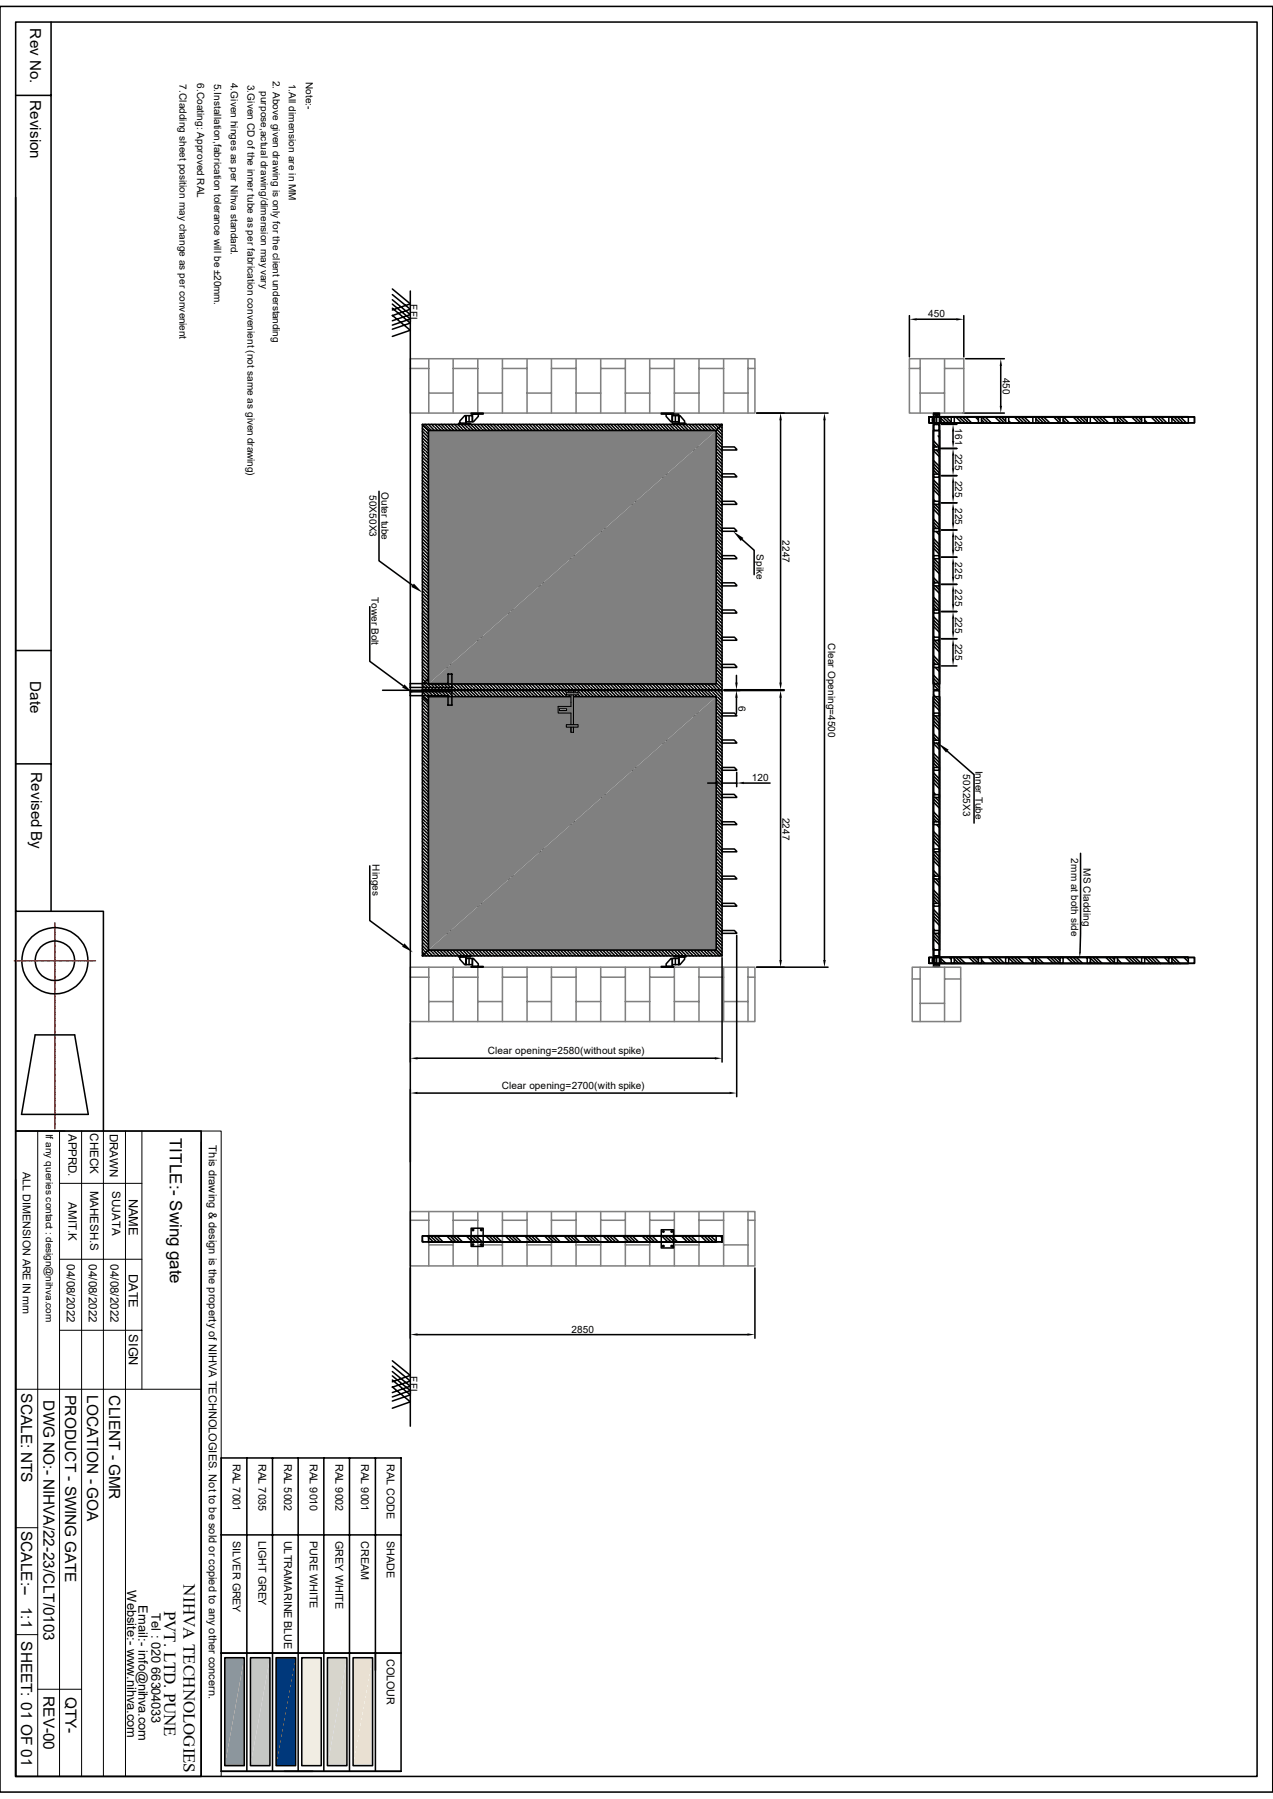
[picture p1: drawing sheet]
<svg xmlns="http://www.w3.org/2000/svg" width="210mm" height="297mm" viewBox="0 0 210 297" stroke-linecap="round" stroke-linejoin="round" font-family="sans-serif">
<defs><g id="words">
<g font-size="2.8">
<text x="28" y="187.8" transform="rotate(90 28 187.8)">TITLE:- Swing gate</text>
<text x="30.3" y="261.6" transform="rotate(90 30.3 261.6)">NIHVA TECHNOLOGIES</text>
<text x="27.1" y="265.9" transform="rotate(90 27.1 265.9)">PVT. LTD. PUNE</text>
</g>
<g font-size="2.5">
<text x="5" y="4.7" transform="rotate(90 5 4.7)">Rev No.</text>
<text x="5" y="16.6" transform="rotate(90 5 16.6)">Revision</text>
<text x="5" y="112.5" transform="rotate(90 5 112.5)">Date</text>
<text x="5.2" y="127.5" transform="rotate(90 5.2 127.5)">Revised By</text>
<text x="3.5" y="230" transform="rotate(90 3.5 230)">SCALE: NTS</text>
<text x="7.2" y="231.2" transform="rotate(90 7.2 231.2)">DWG NO:- NIHVA/22-23/CLT/0103</text>
<text x="10.8" y="230.3" transform="rotate(90 10.8 230.3)">PRODUCT - SWING GATE</text>
<text x="14.4" y="230.3" transform="rotate(90 14.4 230.3)">LOCATION - GOA</text>
<text x="18" y="230.4" transform="rotate(90 18 230.4)">CLIENT - GMR</text>
<text x="3.5" y="252.7" transform="rotate(90 3.5 252.7)">SCALE:--</text>
<text x="3.5" y="265.3" transform="rotate(90 3.5 265.3)">1:1</text>
<text x="3.5" y="271" transform="rotate(90 3.5 271)">SHEET: 01 OF 01</text>
<text x="7.2" y="280" transform="rotate(90 7.2 280)">REV-00</text>
<text x="10.8" y="280.2" transform="rotate(90 10.8 280.2)">QTY-</text>
</g>
<g font-size="2.1">
<text x="21.3" y="197.9" transform="rotate(90 21.3 197.9)">NAME</text>
<text x="21.3" y="210.3" transform="rotate(90 21.3 210.3)">DATE</text>
<text x="21.3" y="220.3" transform="rotate(90 21.3 220.3)">SIGN</text>
<text x="21" y="262.6" transform="rotate(90 21 262.6)">Website:- www.nihva.com</text>
<text x="22.9" y="265" transform="rotate(90 22.9 265)">Email:- info@nihva.com</text>
<text x="25" y="266.3" transform="rotate(90 25 266.3)">Tel : 020 66304033</text>
</g>
<g font-size="1.9">
<text x="11.3" y="187.2" transform="rotate(90 11.3 187.2)">APPRD.</text>
<text x="14.9" y="187.1" transform="rotate(90 14.9 187.1)">CHECK</text>
<text x="18.1" y="187.2" transform="rotate(90 18.1 187.2)">DRAWN</text>
<text x="14.9" y="196.6" transform="rotate(90 14.9 196.6)">MAHESH.S</text>
<text x="18.5" y="196.7" transform="rotate(90 18.5 196.7)">SUJATA</text>
<text x="11.3" y="198.5" transform="rotate(90 11.3 198.5)">AMIT.K</text>
<text x="11" y="208.7" transform="rotate(90 11 208.7)">04/08/2022</text>
<text x="14.6" y="208.7" transform="rotate(90 14.6 208.7)">04/08/2022</text>
<text x="18.2" y="208.7" transform="rotate(90 18.2 208.7)">04/08/2022</text>
</g>
<g font-size="1.8">
<text x="34.5" y="189.1" transform="rotate(90 34.5 189.1)">This drawing &amp; design is the property of NIHVA TECHNOLOGIES. Not to be sold or copied to any other concern.</text>
<text x="3.8" y="193.4" transform="rotate(90 3.8 193.4)">ALL DIMENSION ARE IN mm</text>
<text x="38.4" y="241.6" transform="rotate(90 38.4 241.6)">RAL 7001</text>
<text x="42.6" y="241.6" transform="rotate(90 42.6 241.6)">RAL 7035</text>
<text x="46.9" y="241.6" transform="rotate(90 46.9 241.6)">RAL 5002</text>
<text x="51.1" y="241.6" transform="rotate(90 51.1 241.6)">RAL 9010</text>
<text x="55.3" y="241.6" transform="rotate(90 55.3 241.6)">RAL 9002</text>
<text x="59.6" y="241.6" transform="rotate(90 59.6 241.6)">RAL 9001</text>
<text x="63.8" y="241.6" transform="rotate(90 63.8 241.6)">RAL CODE</text>
<text x="38.4" y="254.4" transform="rotate(90 38.4 254.4)">SILVER GREY</text>
<text x="42.6" y="254.3" transform="rotate(90 42.6 254.3)">LIGHT GREY</text>
<text x="46.9" y="254.3" transform="rotate(90 46.9 254.3)">ULTRAMARINE BLUE</text>
<text x="51.1" y="254.3" transform="rotate(90 51.1 254.3)">PURE WHITE</text>
<text x="55.3" y="254.4" transform="rotate(90 55.3 254.4)">GREY WHITE</text>
<text x="59.6" y="254.4" transform="rotate(90 59.6 254.4)">CREAM</text>
<text x="63.8" y="254.4" transform="rotate(90 63.8 254.4)">SHADE</text>
<text x="63.8" y="273.9" transform="rotate(90 63.8 273.9)">COLOUR</text>
</g>
<g font-size="1.7">
<text x="29.6" y="13.9" transform="rotate(90 29.6 13.9)">7.Cladding sheet position may change as per convenient</text>
<text x="32.6" y="13.7" transform="rotate(90 32.6 13.7)">6.Coating: Approved RAL</text>
<text x="35.3" y="13.8" transform="rotate(90 35.3 13.8)">5.Installation,fabrication tolerance will be ±20mm.</text>
<text x="38.1" y="13.7" transform="rotate(90 38.1 13.7)">4.Given hinges as per Nihva standard.</text>
<text x="40.9" y="14" transform="rotate(90 40.9 14)">3.Given CD of the inner tube as per fabrication convenient (not same as given drawing)</text>
<text x="43" y="15" transform="rotate(90 43 15)">purpose,actual drawing/dimension may vary</text>
<text x="45" y="13.3" transform="rotate(90 45 13.3)">2. Above given drawing is only for the client understanding</text>
<text x="47.6" y="13.8" transform="rotate(90 47.6 13.8)">1.All dimension are in MM</text>
<text x="50.5" y="13.5" transform="rotate(90 50.5 13.5)">Note:-</text>
<text x="67.7" y="50.2" transform="rotate(90 67.7 50.2)">FFL</text>
<text x="153.1" y="52.4">450</text>
<text x="165.4" y="62.4" transform="rotate(90 165.4 62.4)">450</text>
<text x="157.6" y="70.7" transform="rotate(90 157.6 70.7)">161</text>
<text x="157.6" y="74.9" transform="rotate(90 157.6 74.9)">225</text>
<text x="61" y="81.7" transform="rotate(90 61 81.7)">50X50X3</text>
<text x="63" y="81.2" transform="rotate(90 63 81.2)">Outer tube</text>
<text x="157.6" y="79.4" transform="rotate(90 157.6 79.4)">225</text>
<text x="157.6" y="83.9" transform="rotate(90 157.6 83.9)">225</text>
<text x="129.1" y="89.2" transform="rotate(90 129.1 89.2)">2247</text>
<text x="157.6" y="88.3" transform="rotate(90 157.6 88.3)">225</text>
<text x="124.8" y="91.5" transform="rotate(90 124.8 91.5)">Spike</text>
<text x="157.6" y="92.8" transform="rotate(90 157.6 92.8)">225</text>
<text x="61.3" y="98.5" transform="rotate(90 61.3 98.5)">Tower Bolt</text>
<text x="157.6" y="97.3" transform="rotate(90 157.6 97.3)">225</text>
<text x="157.6" y="101.8" transform="rotate(90 157.6 101.8)">225</text>
<text x="136.7" y="106.2" transform="rotate(90 136.7 106.2)">Clear Opening=4500</text>
<text x="157.6" y="106.3" transform="rotate(90 157.6 106.3)">225</text>
<text x="121.8" y="116.6" transform="rotate(90 121.8 116.6)">6</text>
<text x="124" y="128.9">120</text>
<text x="158.9" y="127.8" transform="rotate(90 158.9 127.8)">50X25X3</text>
<text x="160.9" y="127.2" transform="rotate(90 160.9 127.2)">Inner Tube</text>
<text x="129.1" y="135" transform="rotate(90 129.1 135)">2247</text>
<text x="61.5" y="142.7" transform="rotate(90 61.5 142.7)">Hinges</text>
<text x="176.7" y="141.7" transform="rotate(90 176.7 141.7)">2mm at both side</text>
<text x="178.7" y="143.3" transform="rotate(90 178.7 143.3)">MS Cladding</text>
<text x="80.5" y="174.1">Clear opening=2580(without spike)</text>
<text x="82.8" y="179.8">Clear opening=2700(with spike)</text>
<text x="7.5" y="187.2" transform="rotate(90 7.5 187.2)">If any queries contact : design@nihva.com</text>
<text x="94.3" y="220">2850</text>
<text x="67.7" y="227.2" transform="rotate(90 67.7 227.2)">FFL</text>
</g>
</g></defs>
<g fill="none" stroke="#000" stroke-width=".25">
<path d="M69.7 70.1l1 1M69.7 71.2l1 1M69.7 72.3l1 1M69.7 73.4l1 1M69.7 74.4l1 1M69.7 75.5l1 1M69.7 76.6l1 1M69.7 77.7l1 1M69.7 78.7l1 1.1M69.7 79.8l1 1M69.7 70.1h49.4v43.8h-49.4zM69.7 70.7h.1"/>
<path d="M69.7 72.8l.2 .2M69.7 73.9l.1 .1M69.7 76.1l.2 .2M69.7 77.1l.1 .1M69.7 79.3l.2 .2M69.8 71.8l.2 .3M69.8 75.1l.2 .2M69.8 78.3l.2 .3M69.9 70.9l.2 .3M69.9 74.1l.2 .3M69.9 77.3l.2 .3M70 73.2l.3 .2"/>
<path d="M70 76.4l.3 .3M70 79.6l.3 .3M70.1 70.1l.2 .1M70.1 72.2l.3 .3M70.1 75.5l.3 .2M70.1 78.7l.3 .3M70.3 71.3l.3 .3M70.3 74.5l.3 .3M70.3 77.7l.3 .3M70.4 70.4l.3 .2M70.4 73.6l.3 .2M70.4 76.8l.3 .2"/>
<path d="M70.6 72.6l.1 .2M70.6 75.9l.1 .1M70.6 79.1l.1 .1M70.7 70.1l1 1M70.7 73.8h47.5v.5h-47.5zM70.7 78.3h47.5v.5h-47.5zM70.7 71.1h47.5v41.8h-47.5zM70.8 70.7l.3 .3M71.2 70.1h.1M71.4 70.2l.2 .3M71.8 70.1l1 1M71.8 70.6l.3 .3"/>
<path d="M72.2 71v.1M72.3 70.1l.3 .3M72.7 70.5l.3 .2M72.8 70.1l1 1M73.1 70.9l.2 .2M73.4 70.1l.1 .1M73.7 70.4l.2 .2M73.9 70.1l1 1M74 70.7l.3 .3M74.4 70.1h.1M74.6 70.2l.2 .3M75 70.1l1 1"/>
<path d="M75 70.6l.3 .3M75.4 71v.1M75.5 70.1l.3 .3M75.9 70.5l.3 .2M76.1 70.1l.9 1M76.3 70.9l.2 .2M76.6 70.1l.2 .1M76.9 70.4l.2 .2M77.1 70.1l1 1M77.3 70.7l.3 .3M77.7 70.1h.1M77.8 70.2l.3 .3"/>
<path d="M78.2 70.1l1 1M78.2 70.6l.3 .3M78.6 71l.1 .1M78.8 70.1l.2 .3M79.2 70.5l.2 .2M79.3 70.1l1 1M79.6 70.9l.2 .2M79.8 70.1l.2 .1M80.1 70.4l.3 .2M80.3 70.1l1.1 1M80.5 70.7l.3 .3M80.9 70.1h.1"/>
<path d="M81 70.2l.3 .3M81.4 70.1l1 1M81.4 70.6l.3 .3M81.9 71v.1M82 70.1l.3 .3M82.4 70.5l.3 .2M82.5 70.1l1 1M82.8 70.9l.2 .2M83.1 70.1l.1 .1M83.3 70.4l.3 .2M83.6 70.1l1 1M83.7 70.7l.3 .3"/>
<path d="M84.1 70.1h.1M84.3 70.2l.2 .3M84.7 70.1l.9 1M84.7 70.6l.2 .3M85.1 71v.1M85.2 70.1l.3 .3M85.6 70.5l.3 .2M85.7 70.1l1 1M86 70.9l.2 .2M86.3 70.1l.1 .1M86.6 70.4l.2 .2M86.8 70.1l1 1"/>
<path d="M87 70.7l.2 .3M87.3 70.1h.1M87.5 70.2l.3 .3M87.9 70.1l1 1M87.9 70.6l.3 .3M88.3 71v.1M88.4 70.1l.3 .3M88.9 70.5l.2 .2M88.9 70.1l1.1 1M89.2 70.9l.2 .2M89.5 70.1l.2 .1M89.8 70.4l.2 .2"/>
<path d="M90 70.1l1 1M90.2 70.7l.3 .3M90.6 70.1h.1M90.7 70.2l.3 .3M91.1 70.1l1 1M91.1 70.6l.3 .3M91.5 71l.1 .1M91.7 70.1l.2 .3M92.1 70.5l.2 .2M92.2 70.1l1 1M92.5 70.9l.1 .2M92.7 70.1l.2 .1"/>
<path d="M93 70.4l.3 .2M93.3 70.1l.9 1M93.4 70.7l.3 .3M93.8 70.1h.1M93.9 70.2l.3 .3M94.3 70.1l1 1M94.4 70.6l.2 .3M94.7 71l.1 .1M94.9 70.1l.3 .3M95.3 70.5l.2 .2M95.4 70.1l1 1M95.7 70.9l.1 .2"/>
<path d="M95.9 70.1l.2 .1M96.2 70.4l.3 .2M96.5 70.1l1 1M96.6 70.7l.3 .3M97 70.1h.1M97.2 70.2l.3 .3M97.5 70.1l1.1 1M97.6 70.6l.2 .3M98 71v.1M98.1 70.1l.3 .3M98.5 70.5l.3 .2M98.6 70.1l1 1"/>
<path d="M98.9 70.9l.2 .2M99.1 70.1l.2 .1M99.4 70.4l.3 .2M99.7 70.1l1 1M99.9 70.7l.2 .3M100.2 70.1h.1M100.4 70.2l.3 .3M100.8 70.1l1 1M100.8 70.6l.2 .3M101.2 71v.1M101.3 70.1l.3 .3M101.7 70.5l.3 .2"/>
<path d="M101.9 70.1l.9 1M102.2 70.9l.1 .2M102.4 70.1l.1 .1M102.7 70.4l.3 .2M102.9 70.1l1 1M103.1 70.7l.2 .3M103.5 70.1h.1M103.6 70.2l.3 .3M104 70.1l1 1M104 70.6l.3 .3M104.4 71v.1M104.6 70.1l.2 .3"/>
<path d="M104.9 70.5l.3 .2M105.1 70.1l1 1M105.4 70.9l.1 .2M105.6 70.1l.1 .1M105.9 70.4l.3 .2M106.1 70.1l1 1M106.3 70.7l.3 .3M106.7 70.1h.1M106.8 70.2l.3 .3M107.2 70.1l1 1M107.2 70.6l.3 .3M107.7 71v.1"/>
<path d="M107.8 70.1l.2 .3M108.2 70.5l.3 .2M108.3 70.1l1 1M108.6 70.9l.2 .2M108.8 70.1l.2 .1M109.1 70.4l.3 .2M109.4 70.1l1 1M109.5 70.7l.3 .3M109.9 70.1h.1M110.1 70.2l.2 .3M110.4 70.1l1 1M110.4 70.6l.3 .3"/>
<path d="M110.9 71v.1M111 70.1l.3 .3M111.4 70.5l.3 .2M111.5 70.1l1 1M111.8 70.9l.2 .2M112.1 70.1l.1 .1M112.4 70.4l.2 .2M112.6 70.1l1 1M112.7 70.7l.3 .3M113.1 70.1h.1M113.3 70.2l.2 .3M113.7 70.1l1 1"/>
<path d="M113.7 70.6l.3 .3M114.1 71v.1M114.2 70.1l.3 .3M114.6 70.5l.3 .2M114.7 70.1l1 1M115 70.9l.2 .2M115.3 70.1l.1 .1M115.6 70.4l.2 .2M115.8 70.1l1 1M116 70.7l.2 .3M116.4 70.1h.1M116.5 70.2l.3 .3"/>
<path d="M116.9 70.1l1 1M116.9 70.6l.3 .3M117.3 71v.1M117.4 70.1l.3 .3M117.9 70.5l.2 .2M118 70.1l1.1 1.1M118.2 71.3l.9 1M118.2 72.4l.9 1M118.2 73.5l.9 1M118.2 74.5l.9 1M118.2 75.6l.9 1M118.2 76.7l.9 1"/>
<path d="M118.2 77.8l.9 1M118.2 78.8l.9 1M118.2 79.9l.9 1M118.2 71.8l.2 .3M118.2 72.9v.1M118.2 75.1l.2 .2M118.2 76.2v.1M118.2 78.3l.2 .3M118.2 79.4v.1M118.2 70.9l.3 .3M118.2 74.1l.3 .3M118.2 77.3l.3 .3"/>
<path d="M118.4 73.2l.3 .2M118.4 76.4l.3 .3M118.4 79.6l.3 .3M118.5 70.1l.2 .1M118.5 72.2l.3 .3M118.5 75.5l.3 .2M118.5 78.7l.3 .3M118.7 71.3l.2 .3M118.7 74.5l.2 .3M118.7 77.7l.2 .3M118.8 70.4l.3 .2M118.8 73.6l.3 .2"/>
<path d="M118.8 76.8l.3 .3M118.9 72.6l.2 .3M118.9 75.9l.2 .2M118.9 79.1l.2 .2M119 70.1l.1 .1M119.1 71.7v.1M119.1 74.9v.1M119.1 78.1v.1M119.1 70.1l-.9 1M154 71.1v41.8zM154 72.8l1 1M154 76l1 1"/>
<path d="M154 79.2l1 1M154 73.3l.5 .5M154 76.5l1 1.1M154 79.8l1 1M154 77.1l1 1M154 74.4l1 1M154 77.6l.6 .7M154 70.1h1v1h-1v-1h1v43.8h-1zM154 73.8h1v.5h-1zM154 78.3h1v.5h-1zM154.4 74.3l.6 .5M154.8 72l.2 .2"/>
<path d="M154.9 74.3h.1M155 71.1v41.8zM69.7 80.9l1 1M69.7 82l1 1M69.7 83.1l1 .9M69.7 84.1l1 1M69.7 85.2l1 1M69.7 86.3l1 .9M69.7 87.3l1 1M69.7 88.4l1 1M69.7 89.5l1 1M69.7 90.6l1 1"/>
<path d="M69.7 91.7l1 .9M69.7 92.7l1 1M69.7 93.8l1 1M69.7 94.9l1 .9M69.7 95.9l1 1M69.7 97l1 1M69.7 98.1l1 1M69.7 99.1l1 1.1M69.7 80.3l.1 .1M69.7 82.5l.2 .2M69.7 83.6l.1 .1M69.7 85.7l.2 .2"/>
<path d="M69.7 86.8l.1 .1M69.7 88.9l.2 .3M69.7 90l.1 .1M69.7 92.2l.2 .2M69.7 93.3h.1M69.7 95.4l.2 .2M69.7 96.5l.1 .1M69.7 98.6l.2 .2M69.7 99.7l.1 .1M69.8 81.5l.2 .3M69.8 84.7l.2 .3M69.8 88l.2 .2"/>
<path d="M69.8 91.2l.2 .2M69.8 94.4l.2 .3M69.8 97.6l.2 .3M69.9 80.6l.2 .2M69.9 83.8l.2 .3M69.9 87l.2 .3M69.9 90.3l.2 .2M69.9 93.5l.2 .2M69.9 96.7l.2 .2M69.9 99.9l.2 .3M70 82.8l.3 .3M70 86.1l.3 .3"/>
<path d="M70 89.3l.3 .3M70 92.5l.3 .3M70 95.8l.3 .2M70 99l.3 .2M70.1 81.9l.3 .3M70.1 85.1l.3 .3M70.1 88.3l.3 .3M70.1 91.6l.3 .3M70.1 94.8l.3 .3M70.1 98l.3 .3M70.3 81l.3 .2M70.3 84.2l.3 .3"/>
<path d="M70.3 87.4l.3 .3M70.3 90.6l.3 .3M70.3 93.9l.3 .2M70.3 97.1l.3 .3M70.4 80l.3 .3M70.4 83.3l.3 .2M70.4 86.5l.3 .2M70.4 89.7l.3 .3M70.4 92.9l.3 .3M70.4 96.1l.3 .3M70.4 99.4l.3 .2M70.6 82.3l.1 .1"/>
<path d="M70.6 85.6h.1M70.6 88.8l.1 .1M70.6 92l.1 .1M70.6 95.2l.1 .1M70.6 98.4l.1 .2M70.7 82.8h47.5v.5h-47.5zM70.7 87.2h47.5v.6h-47.5zM70.7 91.7h47.5v.5h-47.5zM70.7 96.2h47.5v.5h-47.5zM118.2 81l.9 1M118.2 82.1l.9 1M118.2 83.1l.9 1.1"/>
<path d="M118.2 84.2l.9 1M118.2 85.3l.9 1M118.2 86.4l.9 1M118.2 87.5l.9 .9M118.2 88.5l.9 1M118.2 89.6l.9 1M118.2 90.7l.9 1M118.2 91.7l.9 1.1M118.2 92.8l.9 1M118.2 93.9l.9 1M118.2 95l.9 1M118.2 96.1l.9 .9"/>
<path d="M118.2 97.1l.9 1M118.2 98.2l.9 1M118.2 99.3l.9 .9M118.2 84.8l.2 .2M118.2 85.8v.1M118.2 88l.2 .2M118.2 89.1v.1M118.2 91.2l.2 .2M118.2 92.3v.1M118.2 94.4l.2 .3M118.2 95.5v.1M118.2 97.7l.2 .2"/>
<path d="M118.2 98.7v.1M118.2 81.5l.2 .3M118.2 82.6v.1M118.2 87l.3 .3M118.2 90.3l.3 .2M118.2 93.5l.3 .2M118.2 96.7l.3 .2M118.2 99.9l.3 .3M118.2 80.6l.3 .2M118.2 83.8l.3 .3M118.4 86.1l.3 .3M118.4 89.3l.3 .3"/>
<path d="M118.4 92.5l.3 .3M118.4 95.8l.3 .2M118.4 99l.3 .2M118.4 82.8l.3 .3M118.5 85.1l.3 .3M118.5 88.3l.3 .3M118.5 91.6l.3 .3M118.5 94.8l.3 .3M118.5 98l.3 .3M118.5 81.9l.3 .3M118.7 87.4l.2 .3M118.7 90.6l.2 .3"/>
<path d="M118.7 93.9l.2 .2M118.7 97.1l.2 .3M118.7 81l.2 .2M118.7 84.2l.2 .3M118.8 86.5l.3 .2M118.8 89.7l.3 .3M118.8 92.9l.3 .3M118.8 96.1l.3 .3M118.8 99.4l.3 .3M118.8 80l.3 .3M118.8 83.3l.3 .2M118.9 85.6l.2 .2"/>
<path d="M118.9 88.8l.2 .2M118.9 92l.2 .2M118.9 95.2l.2 .2M118.9 98.4l.2 .2M118.9 82.3l.2 .3M119.1 87.8v.1M119.1 91.1h.1M119.1 94.3v.1M119.1 97.5v.1M119.1 81.4h.1M119.1 84.6v.1M154 82.5l.3 .3"/>
<path d="M154 85.7l1 1M154 88.9l1 1M154 95.4l.9 .8M154 98.6l1 1M154 86.2l1 1M154 89.5l1 .9M154 92.7l1 1M154 95.9l.3 .3M154 99.1l1 1M154 80.3l1 1M154 83.5l1 1M154 86.7l.5 .5"/>
<path d="M154 90l1 1M154 93.2l1 1M154 99.7l1 1M154 80.9l1 .9M154 84.1l1 1M154 90.5l1 1M154 93.7l1 1M154 97l1 1M154 82.8h1v.5h-1zM154 87.2h1v.6h-1zM154 91.7h1v.5h-1zM154 96.2h1v.5h-1z"/>
<path d="M154.1 92.2l.9 .9M154.3 83.3l.7 .7M154.3 96.7l.7 .7M154.4 87.8l.6 .5M154.8 83.3l.2 .1M154.8 96.7l.2 .2M155 87.8h.1M69.7 100.2l1 1M69.7 101.3l1 1M69.7 102.4l1 1M69.7 103.5l1 .9M69.7 104.5l1 1"/>
<path d="M69.7 105.6l1 1M69.7 106.7l1 1M69.7 107.7l1 1.1M69.7 108.8l1 1M69.7 109.9l1 1M69.7 111l1 1M69.7 112.1l1.8 1.8M69.7 113.1l.7 .8M69.7 101.9l.2 .2M69.7 102.9l.1 .1M69.7 105.1l.2 .2M69.7 106.1l.1 .1"/>
<path d="M69.7 108.3l.2 .2M69.7 109.3l.1 .1M69.7 111.5l.2 .2M69.7 112.6l.1 .1M69.8 104.1l.2 .3M69.8 107.3l.2 .3M69.8 110.5l.2 .3M69.8 113.7l.1 .2M69.8 100.8l.2 .3M69.9 103.1l.2 .3M69.9 106.3l.2 .3M69.9 109.6l.2 .3"/>
<path d="M69.9 112.8l.2 .3M70 102.2l.3 .2M70 105.4l.3 .3M70 108.6l.3 .3M70 111.8l.3 .3M70.1 104.5l.3 .2M70.1 107.7l.3 .2M70.1 110.9l.3 .3M70.1 101.3l.3 .2M70.3 103.5l.3 .3M70.3 106.8l.3 .2M70.3 110l.3 .2"/>
<path d="M70.3 113.2l.3 .3M70.3 100.3l.3 .3M70.4 102.6l.3 .2M70.4 105.8l.3 .2M70.4 109.1l.3 .2M70.4 112.3l.3 .2M70.6 101.6l.1 .2M70.6 104.9l.1 .1M70.6 108.1l.1 .1M70.6 111.3l.1 .1M70.7 112l-1 1M70.7 113.6l.3 .3"/>
<path d="M70.7 100.7h47.5v.5h-47.5zM70.7 105.2h47.5v.5h-47.5zM70.7 109.7h47.5v.5h-47.5zM71 112.9h.1M71.2 113.1l.3 .2M71.6 112.9l1 1M71.6 113.5l.3 .2M72.1 113.9h.1M72.2 112.9l.2 .3M72.6 113.3l.3 .3M72.7 112.9l1 1M73 113.7l.1 .2"/>
<path d="M73.2 112.9l.2 .2M73.5 113.2l.3 .3M73.7 112.9l1 1M73.9 113.6l.3 .3M74.3 112.9h.1M74.5 113.1l.2 .2M74.8 112.9l1 1M74.8 113.5l.3 .2M75.3 113.9h.1M75.4 112.9l.3 .3M75.8 113.3l.3 .3M75.9 112.9l1 1"/>
<path d="M76.2 113.7l.2 .2M76.4 112.9l.2 .2M76.8 113.2l.2 .3M77 112.9l1 1M77.1 113.6l.3 .3M77.5 112.9h.1M77.7 113.1l.2 .2M78 112.9l1 1M78.1 113.5l.3 .2M78.5 113.9h.1M78.6 112.9l.3 .3M79 113.3l.3 .3"/>
<path d="M79.1 112.9l1 1M79.4 113.7l.2 .2M79.7 112.9l.1 .2M80 113.2l.2 .3M80.2 112.9l1 1M80.4 113.6l.2 .3M80.7 112.9h.1M80.9 113.1l.3 .2M81.3 112.9l1 1M81.3 113.5l.3 .2M81.7 113.9h.1M81.9 112.9l.2 .3"/>
<path d="M82.3 113.3l.2 .3M82.3 112.9l1.1 1M82.7 113.7l.1 .2M82.9 112.9l.2 .2M83.2 113.2l.3 .3M83.4 112.9l1 1M83.6 113.6l.3 .3M83.9 112.9h.1M84.1 113.1l.3 .2M84.5 112.9l1 1M84.5 113.5l.3 .2M84.9 113.9h.1"/>
<path d="M85.1 112.9l.2 .3M85.5 113.3l.3 .3M85.6 112.9l1 1M85.9 113.7l.1 .2M86.1 112.9l.2 .2M86.4 113.2l.3 .3M86.7 112.9l.9 1M86.8 113.6l.3 .3M87.2 112.9h.1M87.4 113.1l.2 .2M87.7 112.9l1 1M87.8 113.5l.2 .2"/>
<path d="M88.2 113.9h.1M88.3 112.9l.3 .3M88.7 113.3l.3 .3M88.8 112.9l1 1M89.1 113.7l.1 .2M89.3 112.9l.2 .2M89.7 113.2l.2 .3M89.9 112.9l.9 1M90 113.6l.3 .3M90.4 112.9h.1M90.6 113.1l.2 .2M90.9 112.9l1 1"/>
<path d="M91 113.5l.3 .2M91.4 113.9h.1M91.5 112.9l.3 .3M91.9 113.3l.3 .3M92 112.9l1 1M92.3 113.7l.2 .2M92.5 112.9l.3 .2M92.9 113.2l.2 .3M93.1 112.9l1 1M93.3 113.6l.3 .3M93.6 112.9h.1M93.8 113.1l.3 .2"/>
<path d="M94.1 112.9l1.1 1M94.2 113.5l.3 .2M94.6 113.9h.1M94.7 112.9l.3 .3M95.2 113.3l.2 .3M95.2 112.9l1 1M95.5 113.7l.2 .2M95.8 112.9l.2 .2M96.1 113.2l.3 .3M96.3 112.9l1 1M96.5 113.6l.3 .3M96.9 112.9h.1"/>
<path d="M97 113.1l.3 .2M97.4 112.9l1 1M97.5 113.5l.2 .2M97.8 113.9h.1M98 112.9l.3 .3M98.4 113.3l.2 .3M98.5 112.9l.9 1M98.8 113.7l.1 .2M99 112.9l.2 .2M99.3 113.2l.3 .3M99.5 112.9l1 1M99.7 113.6l.3 .3"/>
<path d="M100.1 112.9h.1M100.2 113.1l.3 .2M100.6 112.9l1 1M100.7 113.5l.2 .2M101 113.9h.1M101.2 112.9l.3 .3M101.6 113.3l.3 .3M101.7 112.9l1 1M102 113.7l.2 .2M102.2 112.9l.2 .2M102.5 113.2l.3 .3M102.7 112.9l1.1 1"/>
<path d="M103 113.6l.2 .3M103.3 112.9h.1M103.5 113.1l.3 .2M103.8 112.9l1 1M103.9 113.5l.2 .2M104.3 113.9h.1M104.4 112.9l.3 .3M104.8 113.3l.3 .3M104.9 112.9l1 1M105.2 113.7l.2 .2M105.5 112.9l.1 .2M105.7 113.2l.3 .3"/>
<path d="M106 112.9l1 1M106.2 113.6l.2 .3M106.5 112.9h.1M106.7 113.1l.3 .2M107.1 112.9l.9 1M107.1 113.5l.3 .2M107.5 113.9h.1M107.7 112.9l.2 .3M108 113.3l.3 .3M108.1 112.9l1 1M108.5 113.7l.1 .2M108.7 112.9l.1 .2"/>
<path d="M109 113.2l.3 .3M109.2 112.9l1 1M109.4 113.6l.2 .3M109.7 112.9h.1M109.9 113.1l.3 .2M110.3 112.9l1 1M110.3 113.5l.3 .2M110.7 113.9h.1M110.9 112.9l.2 .3M111.3 113.3l.2 .3M111.3 112.9l1.1 1M111.7 113.7l.1 .2"/>
<path d="M111.9 112.9l.2 .2M112.2 113.2l.3 .3M112.4 112.9l1 1M112.6 113.6l.3 .3M113 112.9h.1M113.2 113.1l.2 .2M113.5 112.9l1 1M113.5 113.5l.3 .2M114 113.9h.1M114.1 112.9l.2 .3M114.5 113.3l.3 .3M114.6 112.9l1 1"/>
<path d="M114.9 113.7l.1 .2M115.1 112.9l.2 .2M115.4 113.2l.3 .3M115.7 112.9l1 1M115.8 113.6l.3 .3M116.2 112.9h.1M116.4 113.1l.2 .2M116.7 112.9l1 1M116.8 113.5l.3 .2M117.2 113.9h.1M117.3 112.9l.3 .3M117.7 113.3l.3 .3"/>
<path d="M117.8 112.9l1 1M118.1 113.7l.2 .2M118.2 100.3l.9 1M118.2 101.4l.9 1M118.2 102.5l.9 1M118.2 103.5l.9 1.1M118.2 104.6l.9 1M118.2 105.7l.9 1M118.2 106.8l.9 1M118.2 107.9l.9 .9M118.2 108.9l.9 1M118.2 110l.9 1"/>
<path d="M118.2 111.1l.9 1M118.2 112.1l.9 1.1M118.2 107.3l.2 .3M118.2 108.4v.1M118.2 110.5l.2 .3M118.2 111.6v.1M118.2 100.9l.2 .2M118.2 101.9v.2M118.2 104.1l.2 .3M118.2 105.2v.1M118.2 106.3l.3 .3M118.2 109.6l.3 .3"/>
<path d="M118.2 112.8l.3 .3M118.2 103.1l.3 .3M118.4 108.6l.3 .3M118.4 111.8l.3 .3M118.4 102.2l.3 .2M118.4 105.4l.3 .3M118.5 107.7l.3 .2M118.5 110.9l.3 .3M118.5 101.3l.3 .2M118.5 104.5l.3 .2M118.7 106.8l.2 .2M118.7 110l.2 .2"/>
<path d="M118.7 113.2l.2 .3M118.7 100.3l.2 .3M118.7 103.5l.2 .3M118.8 109.1l.3 .2M118.8 112.3l.3 .2M118.8 102.6l.3 .3M118.8 105.8l.3 .3M118.9 108.1l.2 .2M118.9 111.3l.2 .2M118.9 101.6l.2 .3M118.9 104.9l.2 .2M119.1 107.1v.1"/>
<path d="M119.1 110.4v.1M119.1 113.6v.1M119.1 100.7v.1M119.1 103.9v.1M154 101.8l1 1M154 105l.2 .2M154 108.2l1 1.1M154 111.5l1 1M154 102.4l1 .9M154 108.8l.9 .9M154 112l1 1M154 102.9l1 1"/>
<path d="M154 106.1l1 1M154 109.3l.3 .4M154 112.6l1 .9M154 100.2l.5 .5M154 103.4l1 1M154 106.6l1 1.1M154 112.9h1v1h-1zM154 100.7h1v.5h-1zM154 105.2h1v.5h-1zM154 109.7h1v.5h-1zM154 114.7l1 1M154 115.2l1 1"/>
<path d="M154 118.4l1 1.1M154 115.8l1 1M154 119l1 1M154 113.1l.8 .8M154 116.3l1 1M154 119.5l1 1M154.1 105.7l.9 .9M154.3 110.2l.7 .7M154.3 118.2l.7 .7M154.7 105.7l.3 .3M154.9 110.2l.1 .1M154.9 114l.1 .1"/>
<path d="M154 121.2l1 .9M154 124.4l1 .9M154 127.6l1 1M154 130.8l.3 .4M154 134l1 1M154 137.3l1 1M154 121.7l.5 .5M154 124.9l1 1M154 128.1l1 1M154 134.6l1 1M154 137.8l1 1M154 125.4l1 1"/>
<path d="M154 128.7l1 1M154 131.9l1 1M154 135.1l.6 .6M154 138.3l1 1M154 122.8l1 .9M154 126l.7 .7M154 129.2l1 1M154 132.4l1 1M154 135.6v.1M154 138.9l1 1M154.3 131.7l.7 .6M154.5 122.7l.5 .5"/>
<path d="M154.5 136.1l.5 .6M154.9 131.7l.1 .1M154 143.7l.9 1M154 146.9l1 1.1M154 150.2l1 1M154 153.4l.2 .2M154 141l1 1M154 144.3l.4 .4M154 147.5l1 1M154 150.7l1 1M154 141.6l1 1M154 148l1 1"/>
<path d="M154 151.3l1 .9M154 142.1l1 1M154 145.3l1 1M154 148.5l.6 .6M154 151.8l1 1M154.2 140.6l.8 .9M154.3 145.1l.7 .7M154.9 145.1l.1 .1"/>
</g>
<path d="M154 71.1v41.8M155 71.1v41.8" fill="none" stroke="#808080" stroke-width=".16"/>
<g fill="#808080">
<path d="M70.7 71.1h47.5l-47.5 41.8z"/>
<path d="M70.7 112.9l47.5-41.8v41.8z"/>
</g>
<g fill="none" stroke="#000" stroke-width=".25">
<path d="M0 1.1h210v294.8h-210zM2.6 3.6h204.8v289.7h-204.8zM2.6 15.7h5.8M8.4 3.6v146.9M2.6 32.6v117.9h14.5v36.2M67.7 48v187.5M70.7 71.1h47.5v41.8h-47.5zM124.8 68.2h11.8M136 69.4v89.1M2.6 107.4h5.8M69.7 114.9l1 1M69.7 114.2l1 1"/>
<path d="M69.7 115.3l1 1M69.7 116.3l1 1M69.7 117.4l1 1M69.7 118.5l1 1M69.7 119.6l1 1M69.7 114h49.4v43.8h-49.4zM69.7 114.7l.2 .2M69.7 115.8l.1 .1M69.7 118l.2 .2M69.7 119l.1 .1M69.8 117l.2 .2M69.9 116l.2 .3"/>
<path d="M69.9 119.3l.2 .2M70 114h.1M70 115.1l.3 .3M70 118.3l.3 .3M70.1 114.1l.3 .3M70.1 117.4l.3 .2M70.3 116.4l.3 .3M70.3 119.7l.3 .2M70.4 115.5l.3 .2M70.4 118.7l.3 .3M70.6 114l.9 1M70.6 114.6l.2 .2"/>
<path d="M70.6 117.8l.1 .1M70.7 117.7h47.5v.5h-47.5zM70.7 115h47.5v41.8h-47.5zM71 114.9v.1M71.1 114l.3 .3M71.5 114.4l.3 .3M71.6 114l1 1M71.9 114.8l.2 .2M72.2 114l.1 .1M72.4 114.3l.3 .3M72.7 114l1 1M72.9 114.7l.2 .2"/>
<path d="M73.2 114h.1M73.4 114.1l.3 .3M73.8 114l1 1M73.8 114.6l.2 .2M74.2 114.9l.1 .1M74.3 114l.3 .3M74.7 114.4l.3 .3M74.8 114l1.1 1M75.1 114.8l.2 .2M75.4 114l.1 .1M75.7 114.3l.2 .3M75.9 114l1 1"/>
<path d="M76.1 114.7l.2 .2M76.5 114h.1M76.6 114.1l.3 .3M77 114l1 1M77 114.6l.3 .2M77.4 114.9l.1 .1M77.6 114l.2 .3M77.9 114.4l.3 .3M78.1 114l1 1M78.4 114.8l.1 .2M78.6 114l.2 .1M78.9 114.3l.3 .3"/>
<path d="M79.2 114l.9 1M79.3 114.7l.3 .2M79.7 114h.1M79.8 114.1l.3 .3M80.2 114l1 1M80.2 114.6l.3 .2M80.6 114.9l.1 .1M80.8 114l.2 .3M81.2 114.4l.2 .3M81.3 114l1 1M81.6 114.8l.1 .2M81.8 114l.2 .1"/>
<path d="M82.1 114.3l.3 .3M82.4 114l1 1M82.5 114.7l.3 .2M82.9 114h.1M83.1 114.1l.2 .3M83.4 114l1.1 1M83.5 114.6l.2 .2M83.9 114.9v.1M84 114l.3 .3M84.4 114.4l.3 .3M84.5 114l1 1M84.8 114.8l.2 .2"/>
<path d="M85 114l.2 .1M85.3 114.3l.3 .3M85.6 114l1 1M85.8 114.7l.2 .2M86.1 114h.1M86.3 114.1l.3 .3M86.7 114l1 1M86.7 114.6l.3 .2M87.1 114.9v.1M87.2 114l.3 .3M87.6 114.4l.3 .3M87.8 114l.9 1"/>
<path d="M88 114.8l.2 .2M88.3 114l.1 .1M88.6 114.3l.3 .3M88.8 114l1 1M89 114.7l.2 .2M89.4 114h.1M89.5 114.1l.3 .3M89.9 114l1 1M89.9 114.6l.3 .2M90.3 114.9l.1 .1M90.5 114l.2 .3M90.8 114.4l.3 .3"/>
<path d="M91 114l1 1M91.3 114.8l.1 .2M91.5 114l.2 .1M91.8 114.3l.3 .3M92 114l1 1M92.2 114.7l.3 .2M92.6 114h.1M92.8 114.1l.2 .3M93.1 114l1 1M93.1 114.6l.3 .2M93.6 114.9v.1M93.7 114l.2 .3"/>
<path d="M94.1 114.4l.3 .3M94.2 114l1 1M94.5 114.8l.2 .2M94.7 114l.2 .1M95 114.3l.3 .3M95.3 114l1 1M95.4 114.7l.3 .2M95.8 114h.1M96 114.1l.2 .3M96.4 114l1 1M96.4 114.6l.2 .2M96.8 114.9v.1"/>
<path d="M96.9 114l.3 .3M97.3 114.4l.3 .3M97.4 114l1 1M97.7 114.8l.2 .2M98 114l.1 .1M98.3 114.3l.2 .3M98.5 114l1 1M98.6 114.7l.3 .2M99 114h.1M99.2 114.1l.2 .3M99.6 114l1 1M99.6 114.6l.3 .2"/>
<path d="M100 114.9v.1M100.1 114l.3 .3M100.5 114.4l.3 .3M100.7 114l.9 1M100.9 114.8l.2 .2M101.2 114l.1 .1M101.5 114.3l.2 .3M101.7 114l1 1M101.9 114.7l.3 .2M102.3 114h.1M102.4 114.1l.3 .3M102.8 114l1 1"/>
<path d="M102.8 114.6l.3 .2M103.2 114.9l.1 .1M103.3 114l.3 .3M103.8 114.4l.2 .3M103.9 114l1 1M104.1 114.8l.3 .2M104.4 114l.2 .1M104.7 114.3l.2 .3M104.9 114l1.1 1M105.1 114.7l.3 .2M105.5 114h.1M105.6 114.1l.3 .3"/>
<path d="M106 114l1 1M106 114.6l.3 .2M106.4 114.9l.1 .1M106.6 114l.2 .3M107 114.4l.2 .3M107.1 114l1 1M107.4 114.8l.2 .2M107.7 114l.1 .1M107.9 114.3l.3 .3M108.2 114l1 1M108.3 114.7l.3 .2M108.7 114h.1"/>
<path d="M108.8 114.1l.3 .3M109.3 114l.9 1M109.3 114.6l.2 .2M109.6 114.9l.1 .1M109.8 114l.3 .3M110.2 114.4l.2 .3M110.3 114l1 1M110.6 114.8l.2 .2M110.9 114l.1 .1M111.1 114.3l.3 .3M111.4 114l1 1M111.5 114.7l.3 .2"/>
<path d="M111.9 114h.1M112.1 114.1l.3 .3M112.5 114l1 1M112.5 114.6l.2 .2M112.9 114.9v.1M113 114l.3 .3M113.4 114.4l.3 .3M113.5 114l1.1 1M113.8 114.8l.2 .2M114.1 114l.1 .1M114.3 114.3l.3 .3M114.6 114l1 1"/>
<path d="M114.8 114.7l.2 .2M115.1 114h.1M115.3 114.1l.3 .3M115.7 114l1 1M115.7 114.6l.3 .2M116.1 114.9l.1 .1M116.2 114l.3 .3M116.6 114.4l.3 .3M116.8 114l1 1M117.1 114.8l.1 .2M117.3 114l.1 .1M117.6 114.3l.3 .3"/>
<path d="M117.9 114l1.2 1.3M118 114.7l.2 .2M118.2 115.4l.9 1M118.2 116.5l.9 1M118.2 117.5l.9 1M118.2 118.6l.9 1M118.2 119.7l.9 1M118.2 117l.2 .2M118.2 118.1v.1M118.2 116l.3 .3M118.2 119.3l.3 .2M118.4 114h.1"/>
<path d="M118.4 115.1l.3 .3M118.4 118.3l.3 .3M118.5 114.1l.3 .3M118.5 117.4l.3 .2M118.7 116.4l.2 .3M118.7 119.7l.2 .2M118.8 115.5l.3 .2M118.8 118.7l.3 .3M118.9 114l.2 .2M118.9 114.6l.2 .2M118.9 117.8l.2 .2M119.1 116.8v.1"/>
<path d="M2.6 126.1h5.8M69.7 120.6l1 1.1M69.7 121.7l1 1M69.7 122.8l1 1M69.7 123.9l1 1M69.7 125l1 .9M69.7 126l1 1M69.7 127.1l1 1M69.7 128.2l1 1M69.7 129.2l1 1.1M69.7 130.3l1 1M69.7 131.4l1 1"/>
<path d="M69.7 132.5l1 1M69.7 133.6l1 .9M69.7 134.6l1 1M69.7 135.7l1 1M69.7 136.8l1 1M69.7 137.8l1 1.1M69.7 138.9l1 1M69.7 140l1 1M69.7 121.2l.2 .2M69.7 122.3h.1M69.7 124.4l.2 .2M69.7 125.5l.1 .1"/>
<path d="M69.7 127.6l.2 .2M69.7 128.7l.1 .1M69.7 130.9l.2 .2M69.7 132h.1M69.7 134.1l.2 .2M69.7 135.2l.1 .1M69.7 137.3l.2 .2M69.7 138.4l.1 .1M69.8 120.2l.2 .3M69.8 123.4l.2 .3M69.8 126.7l.2 .2M69.8 129.9l.2 .2"/>
<path d="M69.8 133.1l.2 .2M69.8 136.3l.2 .3M69.8 139.5l.2 .3M69.9 122.5l.2 .2M69.9 125.7l.2 .3M69.9 128.9l.2 .3M69.9 132.2l.2 .2M69.9 135.4l.2 .2M69.9 138.6l.2 .3M70 121.5l.3 .3M70 124.8l.3 .2M70 128l.3 .3"/>
<path d="M70 131.2l.3 .3M70 134.5l.3 .2M70 137.7l.3 .2M70.1 120.6l.3 .3M70.1 123.8l.3 .3M70.1 127l.3 .3M70.1 130.3l.3 .3M70.1 133.5l.3 .3M70.1 136.7l.3 .3M70.1 140l.3 .2M70.3 122.9l.3 .2M70.3 126.1l.3 .3"/>
<path d="M70.3 129.3l.3 .3M70.3 132.5l.3 .3M70.3 135.8l.3 .3M70.3 139l.3 .3M70.4 121.9l.3 .3M70.4 125.2l.3 .2M70.4 128.4l.3 .3M70.4 131.6l.3 .3M70.4 134.8l.3 .3M70.4 138l.3 .3M70.6 121l.1 .1M70.6 124.2l.1 .1"/>
<path d="M70.6 127.5l.1 .1M70.6 130.7l.1 .1M70.6 133.9l.1 .1M70.6 137.1l.1 .1M70.7 135.7h47.5v.4h-47.5zM70.7 131.2h47.5v.5h-47.5zM70.7 126.7h47.5v.5h-47.5zM70.7 122.2h47.5v.5h-47.5zM118.2 120.8l.9 1M118.2 121.8l.9 1M118.2 122.9l.9 1M118.2 124l.9 1"/>
<path d="M118.2 125.1l.9 1M118.2 126.1l.9 1M118.2 127.2l.9 1M118.2 128.3l.9 1M118.2 129.4l.9 .9M118.2 130.4l.9 1M118.2 131.5l.9 1M118.2 132.6l.9 1M118.2 133.6l.9 1.1M118.2 134.7l.9 1M118.2 135.8l.9 1M118.2 136.9l.9 1"/>
<path d="M118.2 138l.9 .9M118.2 139l.9 1M118.2 120.2l.2 .3M118.2 121.3v.1M118.2 123.4l.2 .3M118.2 124.5v.1M118.2 126.7l.2 .2M118.2 127.8h.1M118.2 129.9l.2 .2M118.2 131v.1M118.2 133.1l.2 .2M118.2 134.2v.1"/>
<path d="M118.2 136.4l.2 .2M118.2 137.4v.1M118.2 139.6l.2 .2M118.2 122.5l.3 .2M118.2 125.7l.3 .3M118.2 128.9l.3 .3M118.2 132.2l.3 .2M118.2 135.4l.3 .2M118.2 138.6l.3 .3M118.4 121.5l.3 .3M118.4 124.8l.3 .2M118.4 128l.3 .3"/>
<path d="M118.4 131.2l.3 .3M118.4 134.5l.3 .2M118.4 137.7l.3 .2M118.5 120.6l.3 .3M118.5 123.8l.3 .3M118.5 127l.3 .3M118.5 130.3l.3 .3M118.5 133.5l.3 .3M118.5 136.7l.3 .3M118.5 140l.3 .2M118.7 122.9l.2 .2M118.7 126.1l.2 .3"/>
<path d="M118.7 129.3l.2 .3M118.7 132.5l.2 .3M118.7 135.8l.2 .3M118.7 139l.2 .3M118.8 121.9l.3 .3M118.8 125.2l.3 .2M118.8 128.4l.3 .3M118.8 131.6l.3 .3M118.8 134.8l.3 .3M118.8 138l.3 .3M118.9 121l.2 .2M118.9 124.2l.2 .3"/>
<path d="M118.9 127.5l.2 .2M118.9 130.7l.2 .2M118.9 133.9l.2 .2M118.9 137.1l.2 .2M119.1 120.1h.1M119.1 123.3v.1M119.1 126.5v.1M119.1 129.8h.1M119.1 133v.1M119.1 136.2v.1M119.1 139.4v.1M2.6 150.5v36.2"/>
<path d="M69.7 155l1 1M69.7 141.1l1 1M69.7 142.2l1 .9M69.7 143.2l1 1M69.7 144.3l1 1M69.7 145.4l1 .9M69.7 146.4l1 1M69.7 147.5l1 1M69.7 148.6l1 1M69.7 149.6l1 1.1M69.7 150.7l1 1M69.7 151.8l1 1"/>
<path d="M69.7 152.9l1 1M69.7 154l1 1M69.7 156.1l1.7 1.7M69.7 157.2l.6 .6M69.7 140.5l.2 .3M69.7 141.6l.1 .1M69.7 143.8l.2 .2M69.7 144.8l.1 .1M69.7 147l.2 .2M69.7 148l.1 .1M69.7 150.2l.2 .2M69.7 151.3h.1"/>
<path d="M69.7 153.4l.2 .2M69.7 154.5l.1 .1M69.7 156.6l.2 .2M69.7 157.7l.1 .1M69.8 142.7l.2 .3M69.8 146l.2 .3M69.8 149.2l.2 .3M69.8 152.4l.2 .3M69.8 155.7l.2 .2M69.9 141.8l.2 .3M69.9 145l.2 .3M69.9 148.3l.2 .2"/>
<path d="M69.9 151.5l.2 .3M69.9 154.7l.2 .3M70 140.9l.3 .2M70 144.1l.3 .3M70 147.3l.3 .3M70 150.5l.3 .3M70 153.8l.3 .3M70 157l.3 .3M70.1 143.2l.3 .2M70.1 146.4l.3 .2M70.1 149.6l.3 .3M70.1 152.8l.3 .3"/>
<path d="M70.1 156l.3 .3M70.3 142.2l.3 .3M70.3 145.5l.3 .2M70.3 148.7l.3 .2M70.3 151.9l.3 .2M70.3 155.1l.3 .3M70.4 141.3l.3 .2M70.4 144.5l.3 .2M70.4 147.7l.3 .3M70.4 151l.3 .2M70.4 154.2l.3 .2M70.4 157.4l.3 .3"/>
<path d="M70.6 140.3l.1 .2M70.6 143.6l.1 .1M70.6 146.8l.1 .1M70.6 150l.1 .1M70.6 153.2l.1 .1M70.6 156.5l.1 .1M70.7 156.8l-1 1M70.7 153.6h47.5v.5h-47.5zM70.7 149.1h47.5v.5h-47.5zM70.7 144.7h47.5v.4h-47.5zM70.7 140.2h47.5v.4h-47.5zM70.8 157.8h.1"/>
<path d="M71 156.8l.2 .3M71.4 157.3l.2 .2M71.5 156.8l1 1M71.8 157.7l.1 .1M72 156.8l.2 .2M72.3 157.1l.3 .3M72.6 156.8l.9 1M72.7 157.5l.3 .3M73.1 156.8h.1M73.2 157l.3 .3M73.6 156.8l1 1M73.7 157.4l.2 .3"/>
<path d="M74 157.8h.1M74.2 156.8l.3 .3M74.6 157.3l.2 .2M74.7 156.8l1 1M75 157.7l.1 .1M75.2 156.8l.2 .2M75.5 157.1l.3 .3M75.8 156.8l1 1M75.9 157.5l.3 .3M76.3 156.8h.1M76.5 157l.3 .3M76.8 156.8l1.1 1"/>
<path d="M76.9 157.4l.2 .3M77.3 157.8h.1M77.4 156.8l.3 .3M77.8 157.3l.3 .2M77.9 156.8l1 1M78.2 157.7l.2 .1M78.4 156.8l.2 .2M78.8 157.1l.2 .3M79 156.8l1 1M79.2 157.5l.2 .3M79.5 156.8h.1M79.7 157l.3 .3"/>
<path d="M80.1 156.8l1 1M80.1 157.4l.3 .3M80.5 157.8h.1M80.6 156.8l.3 .3M81 157.3l.3 .2M81.2 156.8l.9 1M81.4 157.7l.2 .1M81.7 156.8l.2 .2M82 157.1l.3 .3M82.2 156.8l1 1M82.4 157.5l.3 .3M82.8 156.8h.1"/>
<path d="M82.9 157l.3 .3M83.3 156.8l1 1M83.3 157.4l.3 .3M83.7 157.8h.1M83.9 156.8l.2 .3M84.3 157.3l.2 .2M84.4 156.8l.9 1M84.7 157.7l.1 .1M84.9 156.8l.2 .2M85.2 157.1l.3 .3M85.4 156.8l1 1M85.6 157.5l.3 .3"/>
<path d="M86 156.8h.1M86.1 157l.3 .3M86.5 156.8l1 1M86.6 157.4l.2 .3M87 157.8h.1M87.1 156.8l.3 .3M87.5 157.3l.3 .2M87.6 156.8l1 1M87.9 157.7l.2 .1M88.1 156.8l.2 .2M88.4 157.1l.3 .3M88.6 156.8l1.1 1"/>
<path d="M88.9 157.5l.2 .3M89.2 156.8h.1M89.4 157l.3 .3M89.7 156.8l1 1M89.8 157.4l.2 .3M90.2 157.8h.1M90.3 156.8l.3 .3M90.7 157.3l.3 .2M90.8 156.8l1 1M91.1 157.7l.2 .1M91.4 156.8l.1 .2M91.7 157.1l.2 .3"/>
<path d="M91.9 156.8l1 1M92.1 157.5l.2 .3M92.4 156.8h.1M92.6 157l.3 .3M93 156.8l1 1M93 157.4l.3 .3M93.4 157.8h.1M93.6 156.8l.2 .3M93.9 157.3l.3 .2M94 156.8l1 1M94.4 157.7l.1 .1M94.6 156.8l.1 .2"/>
<path d="M94.9 157.1l.3 .3M95.1 156.8l1 1M95.3 157.5l.2 .3M95.6 156.8h.1M95.8 157l.3 .3M96.2 156.8l1 1M96.2 157.4l.3 .3M96.6 157.8h.1M96.8 156.8l.2 .3M97.2 157.3l.3 .2M97.3 156.8l1 1M97.6 157.7l.1 .1"/>
<path d="M97.8 156.8l.2 .2M98.1 157.1l.3 .3M98.3 156.8l1 1M98.5 157.5l.3 .3M98.9 156.8h.1M99.1 157l.2 .3M99.4 156.8l1 1M99.4 157.4l.3 .3M99.9 157.8h.1M100 156.8l.2 .3M100.4 157.3l.3 .2M100.5 156.8l1 1"/>
<path d="M100.8 157.7l.2 .1M101 156.8l.2 .2M101.3 157.1l.3 .3M101.6 156.8l1 1M101.7 157.5l.3 .3M102.1 156.8h.1M102.3 157l.2 .3M102.6 156.8l1 1M102.7 157.4l.3 .3M103.1 157.8h.1M103.2 156.8l.3 .3M103.6 157.3l.3 .2"/>
<path d="M103.7 156.8l1 1M104 157.7l.2 .1M104.3 156.8l.1 .2M104.6 157.1l.2 .3M104.8 156.8l1 1M104.9 157.5l.3 .3M105.3 156.8h.1M105.5 157l.2 .3M105.9 156.8l.9 1M105.9 157.4l.3 .3M106.3 157.8h.1M106.4 156.8l.3 .3"/>
<path d="M106.8 157.3l.3 .2M106.9 156.8l1 1M107.2 157.7l.2 .1M107.5 156.8l.2 .2M107.8 157.1l.2 .3M108 156.8l1 1M108.2 157.5l.3 .3M108.5 156.8h.1M108.7 157l.3 .3M109.1 156.8l1 1M109.1 157.4l.3 .3M109.5 157.8h.1"/>
<path d="M109.6 156.8l.3 .3M110.1 157.3l.2 .2M110.2 156.8l1 1M110.4 157.7l.2 .1M110.7 156.8l.2 .2M111 157.1l.3 .3M111.3 156.8l.9 1M111.4 157.5l.3 .3M111.8 156.8h.1M111.9 157l.3 .3M112.3 156.8l1 1M112.4 157.4l.2 .3"/>
<path d="M112.7 157.8h.1M112.9 156.8l.3 .3M113.3 157.3l.2 .2M113.4 156.8l1 1M113.7 157.7l.1 .1M113.9 156.8l.2 .2M114.2 157.1l.3 .3M114.5 156.8l.9 1M114.6 157.5l.3 .3M115 156.8h.1M115.1 157l.3 .3M115.5 156.8l1 1"/>
<path d="M115.6 157.4l.2 .3M116 157.8h.1M116.1 156.8l.3 .3M116.5 157.3l.3 .2M116.6 156.8l1 1M116.9 157.7l.2 .1M117.1 156.8l.2 .2M117.4 157.1l.3 .3M117.7 156.8l1 1M117.9 157.5l.2 .3M118.2 156.8l.9 1M118.2 140.1l.9 1"/>
<path d="M118.2 141.2l.9 1M118.2 142.2l.9 1.1M118.2 143.3l.9 1M118.2 144.4l.9 1M118.2 145.5l.9 1M118.2 146.6l.9 .9M118.2 147.6l.9 1M118.2 148.7l.9 1M118.2 149.8l.9 .9M118.2 150.8l.9 1M118.2 151.9l.9 1M118.2 153l.9 1"/>
<path d="M118.2 154.1l.9 1M118.2 155.2l.9 .9M118.2 156.2l.9 1M118.2 150.3v.1M118.2 152.4l.2 .3M118.2 153.5v.1M118.2 155.7l.2 .2M118.2 156.8h.1M118.2 140.6v.2M118.2 142.8l.2 .2M118.2 143.8v.2M118.2 146l.2 .3"/>
<path d="M118.2 147.1v.1M118.2 149.2l.2 .3M118.2 151.5l.3 .3M118.2 154.7l.3 .3M118.2 141.8l.3 .3M118.2 145l.3 .3M118.2 148.3l.3 .2M118.4 150.5l.3 .3M118.4 153.8l.3 .3M118.4 157l.3 .3M118.4 140.9l.3 .2M118.4 144.1l.3 .3"/>
<path d="M118.4 147.3l.3 .3M118.5 152.8l.3 .3M118.5 156l.3 .3M118.5 143.2l.3 .2M118.5 146.4l.3 .2M118.5 149.6l.3 .3M118.7 151.9l.2 .2M118.7 155.1l.2 .3M118.7 142.2l.2 .3M118.7 145.5l.2 .2M118.7 148.7l.2 .2M118.8 151l.3 .2"/>
<path d="M118.8 154.2l.3 .2M118.8 157.4l.3 .3M118.8 141.3l.3 .3M118.8 144.5l.3 .3M118.8 147.7l.3 .3M118.9 153.2l.2 .3M118.9 156.5l.2 .2M118.9 140.3l.2 .2M118.9 143.6l.2 .2M118.9 146.8l.2 .2M118.9 150l.2 .2M119.1 152.3v.1"/>
<path d="M119.1 155.5v.1M119.1 142.6v.1M119.1 145.8v.1M119.1 149.1h.1M124.8 159.7h11.8M153.2 158.1h1v.9h-1v-.9h43.9v.9h-43.9zM154 156.6l.2 .2M154 154.5l1 .9M154 155l1 1M154 156.8h1v2.8h-1zM154 159.5h1v.2h-1zM154.2 154.1l.8 .8"/>
<path d="M154.2 159l41.8 .1zM154.2 158l41.8 .1zM154.7 154.1l.3 .3M156.9 158.1h.5v.9h-.5zM161.4 158.1h.5v.9h-.5zM165.9 158.1h.5v.9h-.5zM170.4 158.1h.5v.9h-.5zM174.9 158.1h.5v.9h-.5zM179.4 158.1h.5v.9h-.5zM183.9 158.1h.5v.9h-.5zM188.3 158.1h.5v.9h-.5zM192.8 158.1h.5v.9h-.5z"/>
<path d="M196 158.1h1.1v.9h-1.1zM5.8 170.9h6.5l2.3 13.1h-11zM2.6 186.7h30.6v106.6h-30.6zM2.6 194.8v98.5M69.7 204h1v1h-1zM69.7 204h49.4v1v-1h-.9v1h.9h-49.4zM69.7 204.9l.2 .1M70.5 204l1 1M70.7 204h47.5zM70.7 205l47.5 .1zM70.7 204h.1M71 204l1 1"/>
<path d="M71.5 204l1.1 1M72.1 204l1 1M73.7 204l1 1M74.3 204l.9 1M74.8 204l1 1M75.3 204l1 1M76.9 204l1 1M77.5 204l.9 1M78 204l1 1M78.5 204l1 1M78.8 204h.1M80.1 204l1.1 1"/>
<path d="M80.7 204l1 1M81.2 204l1 1M81.7 204l1.1 1M82.9 204h.1M83.4 204l1 1M83.9 204l1 1M84.5 204l.9 1M85 204l1 1M86.6 204l1 1M87 204h.1M87.1 204l1 1M87.7 204l.9 1"/>
<path d="M88.2 204l1 1M89.8 204l1 1M90.3 204l1.1 1M90.9 204l1 1M91 204h.1M91.4 204l1 1M93 204l1 1M93.6 204l1 1M94.1 204l1 1M94.7 204l.9 1M95 204h.1M96.3 204l1 1"/>
<path d="M96.8 204l1 1M97.3 204l1 1M97.9 204l1 1M99.1 204h.1M99.5 204l1 1M100 204l1 1M100.5 204l1.1 1M101.1 204l1 1M102.7 204l1 1M103.2 204h.1M103.3 204l1 1M103.8 204l1 1"/>
<path d="M104.3 204l1 1M105.9 204l1 1M106.5 204l1 1M107 204l1 1M107.2 204h.1M107.6 204l.9 1M109.1 203h2v3h-2zM109.2 204l1 1M109.3 203.2h.3v.2l-.2 .1zM109.3 205.7h.3v.1l-.2 .1zM109.7 204l1 1M110.2 204l1.1 1"/>
<path d="M110.7 203.2h.3v.2l-.2 .1zM110.7 205.7h.3v.1l-.2 .1zM110.8 204l1 1M111.3 204h.1M112.4 204l1 1M112.9 204l1 1M113.5 204l1 1M114 204l1 1M115.3 204h.1M115.6 204l1 1M116.2 204l.9 1M116.7 204l1 1"/>
<path d="M117.2 204l1 1M118.8 204l.3 .3"/>
<circle cx="9.1" cy="158.6" r="5.5"/>
<circle cx="9.1" cy="158.6" r="3.3"/>
<circle cx="154.5" cy="158.6" r=".72"/>
</g>
<path d="M154.2 159.1h41.8M154.2 158.1h41.8M70.7 204h47.5M70.7 205h47.5" fill="none" stroke="#808080" stroke-width=".16"/>
<g fill="none" stroke="#808080" stroke-width=".25">
<path d="M67.7 59.2h56.8v9h-56.8zM70.7 59.2v9M74.8 59.2v9M78.8 59.2v9M82.9 59.2v9M87 59.2v9M91 59.2v9M95 59.2v9M99.1 59.2v9M103.2 59.2v9M107.2 59.2v9M111.3 59.2v9"/>
<path d="M115.3 59.2v9M119.4 59.2v9M123.4 59.2v9M151.8 59.2v9M155.8 59.2v9M67.7 60.8h3M70.7 64.9h4.1M74.8 60.8h4M78.8 64.9h4.1M82.9 60.8h4.1M87 64.9h4M91 60.8h4"/>
<path d="M95 64.9h4.1M99.1 60.8h4.1M103.2 64.9h4M107.2 60.8h4.1M111.3 64.9h4M115.3 60.8h4.1M119.4 64.9h4M123.4 60.8h1.1M150 60.8h1.8M151.8 64.9h4M155.8 60.8h3.2M67.7 159.7h56.8v9h-56.8z"/>
<path d="M70.7 159.7v9M74.8 159.7v9M78.8 159.7v9M82.9 159.7v9M87 159.7v9M91 159.7v9M95 159.7v9M99.1 159.7v9M103.2 159.7v9M107.2 159.7v9M111.3 159.7v9M115.3 159.7v9"/>
<path d="M119.4 159.7v9M123.4 159.7v9M150.5 159.7h8v9h-8zM151.8 159.7v9M155.8 159.7v9M67.7 161.3h3M70.7 165.4h4.1M74.8 161.3h4M78.8 165.4h4.1M82.9 161.3h4.1M87 165.4h4M91 161.3h4"/>
<path d="M95 165.4h4.1M99.1 161.3h4.1M103.2 165.4h4M107.2 161.3h4.1M111.3 165.4h4M115.3 161.3h4.1M119.4 165.4h4M123.4 161.3h1.1M150.5 161.6h1.3M151.8 165.7h4M155.8 161.6h2.7M67.7 201.5h3"/>
<path d="M67.7 200h56.8v9h-56.8zM70.7 200v4M70.7 204v1M70.7 205.1v3.9M70.7 205.5h4.1M74.8 200v4M74.8 204v1M74.8 205.1v3.9M74.8 201.5h4M78.8 200v4M78.8 204v1M78.8 205.1v3.9"/>
<path d="M78.8 205.5h4.1M82.9 200v4M82.9 204v1M82.9 205.1v3.9M82.9 201.5h4.1M87 200v4M87 204v1M87 205.1v3.9M87 205.5h4M91 200v4M91 204v1M91 205.1v3.9"/>
<path d="M91 201.5h4M95 200v4M95 204v1M95 205.1v3.9M95 205.5h4.1M99.1 200v4M99.1 204v1M99.1 205.1v3.9M99.1 201.5h4.1M103.2 200v4M103.2 204v1M103.2 205.1v3.9"/>
<path d="M103.2 205.5h4M107.2 200v4M107.2 204v1M107.2 205.1v3.9M107.2 201.5h4.1M111.3 200v4M111.3 204v1M111.3 205.1v3.9M111.3 205.5h4M115.3 200v4M115.3 204v1M115.3 205.1v3.9"/>
<path d="M115.3 201.5h4.1M119.4 200v9M119.4 205.5h4M123.4 200v9M123.4 201.5h1.1"/>
</g>
<g fill="none" stroke="#000" stroke-width=".16">
<path d="M2.6 186.7h30.6M6.2 186.7v106.6M9.8 195.4h13.6M9.8 186.7v106.6M13.5 186.7v106.6M17.1 186.7v106.6M20.7 186.7v106.6M23.4 186.7v42.7M33.2 186.7h3.3v106.6h-3.3zM33.2 188.6v104.7M9.8 219.6h13.6M9.8 207.9h13.6"/>
<path d="M2.6 229.4h30.6M2.6 252.2h3.6M2.6 269.9h3.6M6.2 278.9h7.3"/>
</g>
<g fill="none" stroke="#f00" stroke-width=".25">
<path d="M2.4 158.6h.4M2.9 158.6h.1M3.2 158.6h.6M3.9 158.6h.2M4.2 158.6h.6M5 158.6h.1M5.2 158.6h.6M6 158.6h.1M6.2 158.6h.7M7 158.6h.1M7.2 158.6h.7M8 158.6h.1"/>
<path d="M8.3 158.6h.5M9 158.6h.1M9.1 152.4v.6M9.1 153.1v.1M9.1 153.3v.7M9.1 154.1v.1M9.1 154.3v.7M9.1 155.1v.1M9.1 155.4v.6M9.1 156.1v.2M9.1 156.4v.6M9.1 157.1v.2"/>
<path d="M9.1 157.4v.6M9.1 158.2v.1M9.1 158.4v.6M9.1 159.2v.1M9.1 159.4v.7M9.2 158.6h.7M10 158.6h.1M10.2 158.6h.7M11 158.6h.1M11.3 158.6h.6M12 158.6h.1M12.3 158.6h.6"/>
<path d="M13 158.6h.2M13.3 158.6h.6M14.1 158.6h.1M14.3 158.6h.6M15.1 158.6h.1M15.3 158.6h.4M9.1 160.2v.1M9.1 160.4v.7M9.1 161.2v.1M9.1 161.5v.6M9.1 162.2v.1M9.1 162.5v.6"/>
<path d="M9.1 163.2v.2M9.1 163.5v.6M9.1 164.3v.1M9.1 164.5v.6M9.1 165.3v.1M9.1 165.5v.7M9.1 166.3v.1M9.1 166.5v.7M9.1 167.3v.1M9.1 167.6v.5M9.1 168.3v.1M9.1 168.5v.7"/>
<path d="M9.1 169.3v.1M9.1 169.5v.7M9.1 170.3v.1M9.1 170.6v.6M9.1 171.3v.2M9.1 171.6v.6M9.1 172.3v.2M9.1 172.6v.6M9.1 173.4v.1M9.1 173.6v.6M9.1 174.4v.1M9.1 174.6v.7"/>
<path d="M9.1 175.4v.1M9.1 175.6v.7M9.1 176.4v.1M9.1 176.7v.6M9.1 177.4v.1M9.1 177.7v.6M9.1 178.4v.2M9.1 178.7v.6M9.1 179.5v.1M9.1 179.7v.6M9.1 180.5v.1M9.1 180.7v.7"/>
<path d="M9.1 181.5v.1M9.1 181.7v.7M9.1 182.5v.1M9.1 182.8v.5M9.1 183.5v.1M9.1 183.7v.7M9.1 184.5v.1M9.1 184.7v.7M9.1 185.5v.1M9.1 185.8v.6"/>
</g>
<path d="M136 68.2l.2 1.2h-.4zM135.8 158.5h.4l-.2 1.2z" fill="#000"/>
<g fill="#808080">
<path d="M70.7 115h47.5l-47.5 41.8z"/>
<path d="M70.7 156.8l47.5-41.8v41.8z"/>
</g>
<g fill="none" stroke="#000" stroke-width=".25">
<path d="M64.7 47.7l3 2.5-3 1M64.7 48.6l3 2.5-3 1M64.7 49.5l3 2.4-3 1.1M64.7 50.2l3 2.5-3 1M64.7 50.9l3 2.4-3 1.1M64.7 52.1l3 2.4-3 1M150 52.1v6.8M151.2 52.7h6.6M159 52.1v6.8M159.3 59.2h6.4M119.1 73.8h2.1l.3 .5h-2.4zM119.1 78.2h2l.4 .5h-2.4z"/>
<path d="M124.8 68.2h4.6M128.8 69.4v43.3M155.3 74h2.6M155.3 78.5h2.6M157.2 75.2v2.1M157.2 79.7v2.1M158.8 68.2h6.9M165.1 60.4v6.6M62.5 81.1v11.5l5.6 4M119.1 82.8h2.1l.3 .5h-2.4zM119.1 87.2h2l.4 .5h-2.4zM119.1 91.7h2.1l.3 .5h-2.4z"/>
<path d="M119.1 96.2h2.1l.3 .5h-2.4zM122.4 89.1l2 1.7v4.1M155.3 83h2.6M155.3 87.5h2.6M155.3 92h2.6M155.3 96.5h2.6M157.2 84.2v2.1M157.2 88.7v2.1M157.2 93.2v2M157.2 97.7v2M70.7 115h47.5v41.8h-47.5zM119.1 100.7h2.1l.3 .5h-2.4z"/>
<path d="M119.1 105.2h2.1l.3 .5h-2.4zM119.1 109.7h2.1l.3 .5h-2.4zM119.1 117.7h2.1l.3 .5h-2.4zM119.5 113.9h9.9M119.5 114h9.9M121.5 111.5v1.2M121.5 113.9v.1M121.5 115.2v2.6M128.8 115.2v43.3M154 115v41.8zM154 114h1v43.8h-1v-1h1v1h-1zM154 114h1v1h-1z"/>
<path d="M154 117.7h1v.5h-1zM155 115v41.8zM155.3 101h2.6M155.3 105.5h2.6M155.3 109.9h2.6M157.2 102.2v2M157.2 106.6v2.1M116.8 129.3h1.1M119.1 127.5v2.4M119.1 129.3h2.4M119.1 122.2h2l.4 .5h-2.4zM119.1 126.7h2.1l.3 .5h-2.4z"/>
<path d="M119.1 131.1h2l.4 .6h-2.4zM119.1 135.7h2.1l.3 .4h-2.4zM121.5 127.5v2.4M122.7 129.3h4.3M154 135.7h1v.4h-1zM154 131.2h1v.5h-1zM154 126.7h1v.5h-1zM154 122.2h1v.5h-1zM156.3 124l4.4 3.9v8M61 143v9l5.5 4M119.1 140.2h2.1l.3 .4h-2.4zM119.1 144.7h2.1l.3 .4h-2.4z"/>
<path d="M119.1 149.1h2.1l.3 .5h-2.4zM119.1 153.6h2.1l.3 .5h-2.4zM119.1 158.1v17.2M121.5 154.4v26.7M124.8 159.7h4.6M154 153.6h1v.5h-1zM154 149.1h1v.5h-1zM154 144.7h1v.4h-1zM154 140.2h1v.4h-1zM154.9 159h.1M155 158.1l1 .9M155.1 158.7l.4 .3"/>
<path d="M156.6 158.1l.3 .3M157.4 158.3l.8 .7M157.4 158.9l.2 .1M157.7 158.1l1 .9M158.2 158.1l1.1 .9M159.9 158.1l1 .9M160.4 158.1l1 .9M161 158.1l.4 .4M161.9 159h.1M161.9 158.5l.6 .5M163.1 158.1l1 .9M163.6 158.1l1 .9"/>
<path d="M164.2 158.1l.9 .9M164.7 158.1l1 .9M166.4 158.2l.9 .8M166.8 158.1l1.1 .9M167.4 158.1l1 .9M167.9 158.1l1 .9M169.5 158.1l.9 .8M170.1 158.1l.3 .3M170.9 158.4l.7 .6M170.9 158.9l.2 .1M171.2 158.1l1 .9M172.8 158.1l1 .9"/>
<path d="M173.3 158.1l1 .9M173.8 158.1l1 .9M174.4 158.1l.5 .5M176 158.1l1 .9M176.5 158.1l1 .9M177.1 158.1l1 .9M177.6 158.1l1 .9M178.3 140.9l-.1 16.3M179.2 158.1l.2 .1M179.9 158.2l.9 .8M179.9 158.8l.3 .2M180.3 158.1l1 .9"/>
<path d="M180.8 158.1l1 .9M182.5 158.1l.9 .9M183 158.1l.9 .9M183.5 158.1l.4 .3M184.4 158.4l.6 .6M184.4 158.9l.1 .1M185.7 158.1l.9 .9M186.2 158.1l1 .9M186.7 158.1l1 .9M187.3 158.1l1 .9M188.9 158.1l1 1M189.4 158.1l1 1"/>
<path d="M189.9 158.1l1 1M190.5 158.1l1 1M192.1 158.1l.7 .7M192.6 158.1l.2 .2M193.3 158.2l.9 .9M193.3 158.8l.3 .3M193.7 158.1l1 1M195.3 158.1l.7 .7M195.9 158.1l.1 .2M67.7 169v6.3M67.7 179.9v11.9M68.9 174.7h49"/>
<path d="M68.9 180.5h51.5M67.7 209.3v11.6M124.5 209.3v11.6M64.7 224.7l3 2.4-3 1M64.7 225.6l3 2.4-3 1M64.7 226.4l3 2.5-3 1M64.7 227.2l3 2.4-3 1M64.7 227.8l3 2.5-3 1M64.7 229l3 2.4-3 1.1M68.9 220.3h54.4"/>
</g>
<g fill="#000">
<path d="M150 52.7l1.2-.2v.4zM157.8 52.5l1.2 .2-1.2 .2zM128.8 68.2l.2 1.2h-.4zM157.2 74l.2 1.2h-.3zM157.1 77.3h.3l-.2 1.2zM157.2 78.5l.2 1.2h-.3zM165.1 59.2l.2 1.2h-.4zM164.9 67h.4l-.2 1.2zM68.3 96.4l1.4 1.4-1.8-.9zM120.9 87.7l1.7 1.1-.4 .5zM157.1 81.8h.3l-.2 1.2zM157.2 83l.2 1.2h-.3z"/>
<path d="M157.1 86.3h.3l-.2 1.2zM157.2 87.5l.2 1.2h-.3zM157.1 90.8h.3l-.2 1.2zM157.2 92l.2 1.2h-.3zM157.1 95.2h.3l-.2 1.3zM157.2 96.5l.2 1.2h-.3zM157.1 99.7h.3l-.2 1.3zM121.3 112.7h.4l-.2 1.2zM121.5 114l.2 1.2h-.4zM128.6 112.7h.4l-.2 1.2zM128.8 114l.2 1.2h-.4zM157.2 101l.2 1.2h-.3z"/>
<path d="M157.1 104.2h.3l-.2 1.3zM157.2 105.5l.2 1.1h-.3zM157.1 108.7h.3l-.2 1.2zM117.9 129.1l1.2 .2-1.2 .2zM121.5 129.3l1.2-.2v.4zM154.8 122.7l1.7 1.1-.4 .4zM66.7 155.7l1.4 1.5-1.8-.9zM128.6 158.5h.4l-.2 1.2zM178 157.2h.3l-.2 .8zM67.7 174.7l1.2-.2v.4zM117.9 174.5l1.2 .2-1.2 .2zM67.7 180.5l1.2-.2v.3z"/>
<path d="M120.4 180.3l1.1 .2-1.1 .1zM67.7 220.3l1.2-.2v.4zM123.3 220.1l1.2 .2-1.2 .2z"/>
</g>
<path d="M150 59.2h9v9h-9z" fill="none" stroke="#808080" stroke-width=".25"/>
<path d="M154 115v41.8M155 115v41.8" fill="none" stroke="#808080" stroke-width=".16"/>
<g fill="#bababa">
<path d="M92.3 117h1.2l-1.2 .3z"/>
<path d="M92.3 117.3l1.2-.3v.3z"/>
</g>
<g fill="#767676">
<path d="M94.6 119.6h.8l-.8 .5z"/>
<path d="M94.6 120.1l.8-.5v.5z"/>
<path d="M94.6 114.3h.8l-.8 .4z"/>
<path d="M94.6 114.7l.8-.4v.4z"/>
<path d="M94.2 120.1h.4l-.4 .8z"/>
<path d="M94.6 120.1v.8h-.4z"/>
<path d="M94.2 119.6h.4l-.4 .5z"/>
<path d="M94.6 119.6v.5h-.4z"/>
</g>
<path d="M94.4 114.7v4.9" fill="none" stroke="#767676" stroke-width=".42"/>
<g fill="#767676">
<path d="M94.2 114.3h.4l-.4 .4z"/>
<path d="M94.6 114.3v.4h-.4z"/>
<path d="M94.2 114h.4l-.4 .3z"/>
<path d="M94.2 114.3l.4-.3v.3z"/>
<path d="M93.5 116.6h.7l-.7 1.1z"/>
<path d="M94.2 116.6v1.1h-.7z"/>
<path d="M93.4 119.6h.8l-.8 .5z"/>
<path d="M93.4 120.1l.8-.5v.5z"/>
<path d="M93.4 114.3h.8l-.8 .4z"/>
<path d="M93.4 114.7l.8-.4v.4z"/>
<path d="M92.3 117.3h1.2l-1.2 .4z"/>
<path d="M92.3 117.7l1.2-.4v.4z"/>
<path d="M92.3 116.6h1.2l-1.2 .4z"/>
<path d="M92.3 117l1.2-.4v.4z"/>
<path d="M92.1 116.6h.2l-.2 1.1z"/>
<path d="M92.3 116.6v1.1h-.2z"/>
</g>
<path d="M92.3 117h1.2v.3h-1.2zM93.4 119.6h2v.5h-2zM93.4 114.3h2v.4h-2zM94.2 114.7v1.9h-2.1v1.1h2.1v1.9M94.2 114.3v-.3h.4v.3M94.6 114.7v4.9M94.2 120.9v-.8v.8h.4v-.8v.8M41.8 272.9h7.4z" fill="none" stroke="#000" stroke-width=".16"/>
<g fill="none" stroke="#000" stroke-width=".25">
<path d="M61 100.2v9l5.5 4M67.7 112.9h6.2v-1.6h.6v2.2h-6.8zM67.7 114.2h6.8v2.2h-.6v-1.5h-6.2zM36.5 253.4h29.7M40.7 240.7v51.7M45 240.7v51.7M49.2 240.7v51.7M53.4 240.7v51.7M57.7 240.7v51.7M61.9 240.7v51.7M36.5 272.9h29.7M36.5 292.4v-51.7h29.7v51.7"/>
<path d="M36.5 292.4h29.7"/>
</g>
<path d="M66.7 113l1.4 1.4-1.8-.9z" fill="#000"/>
<g fill="#e9e0d2">
<path d="M58.3 273.7h3.2l-3.2 17.8z"/>
<path d="M61.5 273.7v17.8h-3.2z"/>
</g>
<path d="M58.3 273.7h3.2v17.8h-3.2z" fill="none" stroke="#000" stroke-width=".25"/>
<g fill="#d7d5cb">
<path d="M54 273.7h3.2l-3.2 17.8z"/>
<path d="M57.2 273.7v17.8h-3.2z"/>
</g>
<path d="M54 273.7h3.2v17.8h-3.2z" fill="none" stroke="#000" stroke-width=".25"/>
<g fill="#f1ece1">
<path d="M49.8 273.7h3.2l-3.2 17.8z"/>
<path d="M53 273.7v17.8h-3.2z"/>
</g>
<path d="M49.8 273.7h3.2v17.8h-3.2z" fill="none" stroke="#000" stroke-width=".25"/>
<g fill="#00387b">
<path d="M45.6 273.7h3.2l-3.2 17.8z"/>
<path d="M48.8 273.7v17.8h-3.2z"/>
</g>
<path d="M45.6 273.7h3.2v17.8h-3.2z" fill="none" stroke="#000" stroke-width=".25"/>
<g fill="#c5c7c4">
<path d="M41.3 273.7h3.2l-3.2 17.8z"/>
<path d="M44.5 273.7v17.8h-3.2z"/>
</g>
<path d="M41.3 273.7h3.2v17.8h-3.2z" fill="none" stroke="#000" stroke-width=".25"/>
<g fill="#8c969d">
<path d="M37.1 273.7h3.2l-3.2 17.8z"/>
<path d="M40.3 273.7v17.8h-3.2z"/>
</g>
<g fill="none" stroke="#000" stroke-width=".25">
<path d="M75.6 69.9h2v.2h-2zM76.7 68.6l-.8 .9v.4h1v-1.3h1v1h-1v-1zM77.4 68.6v1M77.7 68.2h2v.2h-2zM77.9 68.4h1v.3l-.8 .9h-.2zM109.1 68.2h2v.2h-2zM109.9 68.4h1v1.2h-.2l-.8-.9zM110.9 68.4h1.1v1.5h-1.1zM110.9 68.6h1.1v1.3h.9v-.4l-.7-.9h-.2v1h-1.1zM111.2 69.9h2v.2h-2zM111.4 68.6v1M153.2 68.8h43.9v1h-43.9v-1h1v1h-1z"/>
<path d="M154 68.4h1v2.7h-1zM154 68.2h1v.2h-1zM154.2 68.8h41.8zM154.2 69.8h41.8zM154.5 68.8v1M154.8 74h3.1M155 68.8l1 1M155.1 69.5l.3 .3M155.3 70.1h2.6M155.5 68.8l1 1M156.1 68.8l.8 .9M156.9 68.8h.5v1h-.5z"/>
<path d="M157.2 71.2v1.6M157.7 68.8l1 1M158.2 68.8l1 1M158.8 68.8l1 1M159.3 68.8l1 1M160.9 68.8l.5 .5M161.4 68.8h.5v1h-.5zM161.9 69.3l.5 .5M162 68.8l1 1M162.5 68.8l1 1M164.1 68.8l1 1M164.7 68.8l1 1"/>
<path d="M165.2 68.8l.7 .8M165.7 68.8l.2 .2M165.9 68.8h.5v1h-.5zM166.4 69.5l.4 .3M167.3 68.8l1.1 1M167.9 68.8l1 1M168.4 68.8l1 1M169 68.8l1 1M170.4 68.8h.5v1h-.5zM170.9 69.2l.7 .6M171.1 68.8l1 1M171.7 68.8l.9 1"/>
<path d="M172.2 68.8l1 1M173.8 68.8l1 1M174.3 68.8l.6 .6M174.9 68.8h.1M174.9 68.8h.5v1h-.5zM175.4 69.3l.5 .5M175.4 68.8l1 1M177 68.8l1 1M177.5 68.8l1.1 1M178.1 68.8l1 1M178.6 68.8l.8 .8M179.4 68.8h.5v1h-.5z"/>
<path d="M180.3 68.8l.9 1M180.8 68.8l1 1M181.3 68.8l1 1M181.9 68.8l1 1M183.5 68.8l.4 .4M183.9 68.8h.5v1h-.5zM184.4 69.2l.6 .6M184.4 69.7l.1 .1M184.5 68.8l1 1M185.1 68.8l1 1M186.7 68.8l1 1M187.2 68.8l1 1"/>
<path d="M187.8 68.8l.5 .6M188.3 68.8v.1M188.3 68.8h.5v1h-.5zM188.8 69.4l.5 .4M189.9 68.8l1 1M190.4 68.8l1 1M191 68.8l.9 1M191.5 68.8l1 1M192.8 68.8h.5v1h-.5zM193.3 69l.8 .8M193.6 68.8l1 1M194.2 68.8l1 1"/>
<path d="M194.7 68.8l1 1M196 68.8h1.1v1h-1.1zM63.1 114h6.6M69.7 113.9v.1M75.6 157.8h2v.2h-2zM75.9 158v.4l.8 .9h.2v-1.1h1v1.1h-1v-1.3zM77.4 158.2v1.1M77.7 159.6h2v.1h-2zM77.9 158.2h.2l.8 .9v.5h-1zM109.1 159.6h2v.1h-2zM110.7 158.2h.2v1.4h-1v-.5zM110.9 158.2h1.1v1.1h.2l.7-.9v-.4h-.9v1.3h-1.1z"/>
<path d="M111.2 157.8h2v.2h-2zM111.4 158.2v1.1M154.5 158.1v.9M77.7 202.8h2v3h-2zM77.9 203h.2v.1l-.1 .1zM77.9 205.4h.2v.1l-.1 .1zM79.3 203h.2v.1l-.1 .1zM79.3 205.4h.2v.1l-.1 .1zM37.1 273.7h3.2v17.8h-3.2z"/>
<circle cx="154.5" cy="69.3" r=".72"/>
</g>
<path d="M154.2 68.8h41.8M154.2 69.8h41.8" fill="none" stroke="#808080" stroke-width=".16"/>
<path d="M157.2 70.1l.2 1.1h-.3zM157.1 72.8h.3l-.2 1.2z" fill="#000"/>
<use href="#words"/>
</svg>
